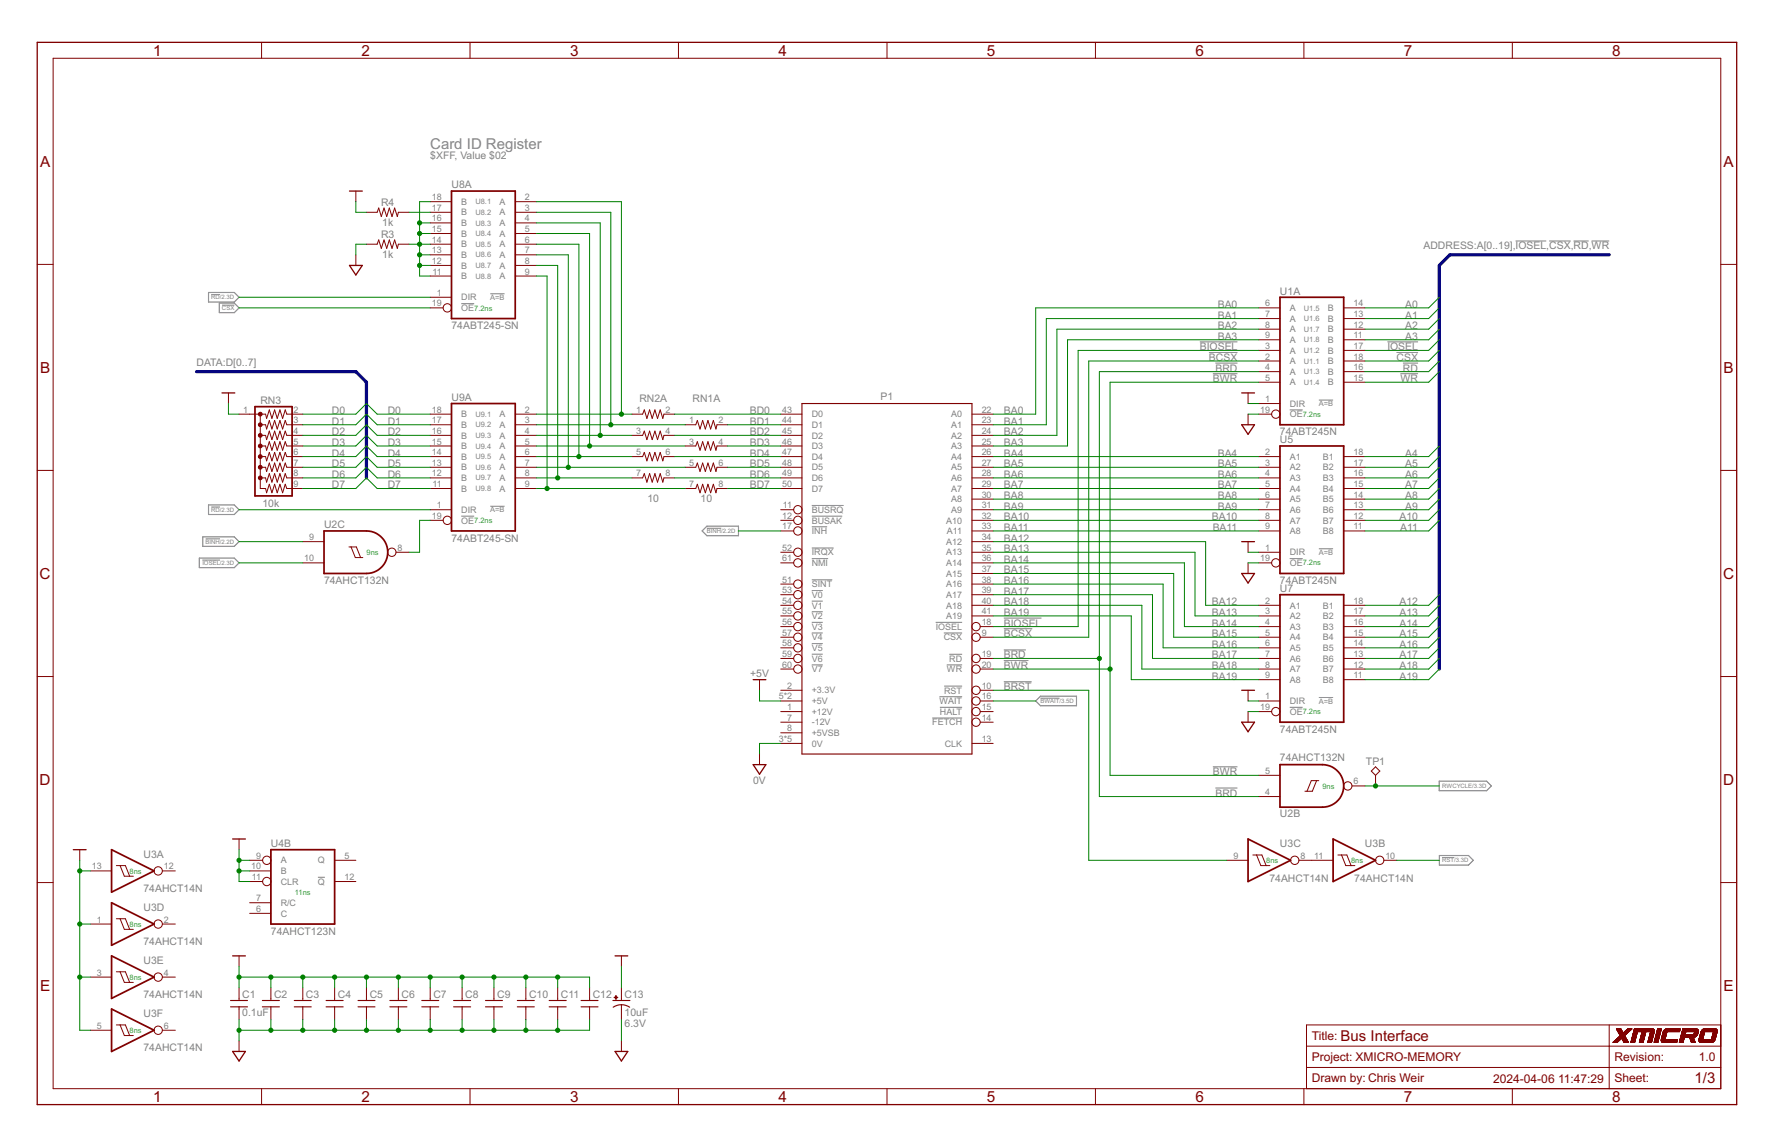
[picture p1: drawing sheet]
<svg xmlns="http://www.w3.org/2000/svg" width="432mm" height="279mm" viewBox="0 0 432 279" stroke-linecap="round" stroke-linejoin="round" font-family="sans-serif">
<defs><g id="words">
<g font-size="4.1" fill="#800000">
<text x="37.3" y="13.6">1</text>
<text x="88" y="13.6">2</text>
<text x="138.7" y="13.6">3</text>
<text x="189.5" y="13.6">4</text>
<text x="240.2" y="13.6">5</text>
<text x="291" y="13.6">6</text>
<text x="341.7" y="13.6">7</text>
<text x="392.4" y="13.6">8</text>
<text x="9.7" y="40.6">A</text>
<text x="419.5" y="40.6">A</text>
<text x="9.7" y="90.7">B</text>
<text x="419.5" y="90.7">B</text>
<text x="9.6" y="140.9">C</text>
<text x="419.4" y="140.9">C</text>
<text x="9.6" y="191.1">D</text>
<text x="419.4" y="191.1">D</text>
<text x="9.7" y="241.2">E</text>
<text x="419.5" y="241.2">E</text>
<text x="326.3" y="253.3">Bus Interface</text>
<text x="412.5" y="263.7">1/3</text>
<text x="37.3" y="268.2">1</text>
<text x="88" y="268.2">2</text>
<text x="138.7" y="268.2">3</text>
<text x="189.5" y="268.2">4</text>
<text x="240.2" y="268.2">5</text>
<text x="291" y="268.2">6</text>
<text x="341.7" y="268.2">7</text>
<text x="392.4" y="268.2">8</text>
</g>
<text font-size="4.1" fill="#808080" x="104.7" y="36.2">Card ID Register</text>
<g font-size="3.3" fill="#800000">
<text x="319.3" y="253.1">Title:</text>
<text x="319.3" y="258.2">Project: XMICRO-MEMORY</text>
<text x="319.3" y="263.4">Drawn by: Chris Weir</text>
<text x="363.4" y="263.7">2024-04-06</text>
<text x="379.2" y="263.7">11:47:29</text>
<text x="393" y="258.2">Revision:</text>
<text x="393" y="263.4">Sheet:</text>
<text x="413.5" y="258.2">1.0</text>
</g>
<g font-size="2.8" fill="#808080">
<text x="104.7" y="38.7">$XFF, Value $02</text>
<text x="109.9" y="45.9">U8A</text>
<text x="92.7" y="50.1">R4</text>
<text x="92.7" y="57.9">R3</text>
<text x="93" y="55">1k</text>
<text x="93" y="62.8">1k</text>
<text x="346.5" y="60.7">ADDRESS:A[0..19],IOSEL,CSX,RD,WR</text>
<text x="311.6" y="71.7">U1A</text>
<text x="296.4" y="77.5">BA1</text>
<text x="296.4" y="74.9">BA0</text>
<text x="342" y="77.5">A1</text>
<text x="342" y="74.9">A0</text>
<text x="109.9" y="80.1">74ABT245-SN</text>
<text x="296.4" y="82.7">BA3</text>
<text x="296.4" y="80.1">BA2</text>
<text x="342" y="82.7">A3</text>
<text x="342" y="80.1">A2</text>
<text x="47.8" y="89.2">DATA:D[0..7]</text>
<text x="292" y="85.3">BIOSEL</text>
<text x="294.3" y="87.9">BCSX</text>
<text x="337.7" y="85.3">IOSEL</text>
<text x="339.9" y="87.9">CSX</text>
<text x="295.2" y="93">BWR</text>
<text x="295.8" y="90.5">BRD</text>
<text x="340.9" y="93">WR</text>
<text x="341.5" y="90.5">RD</text>
<text x="63.4" y="98.2">RN3</text>
<text x="80.8" y="100.8">D0</text>
<text x="94.4" y="100.8">D0</text>
<text x="109.9" y="97.6">U9A</text>
<text x="155.6" y="97.9">RN2A</text>
<text x="168.6" y="97.9">RN1A</text>
<text x="182.5" y="100.8">BD0</text>
<text x="214.3" y="97.4">P1</text>
<text x="244.3" y="100.8">BA0</text>
<text x="80.8" y="106">D2</text>
<text x="80.8" y="103.4">D1</text>
<text x="94.4" y="106">D2</text>
<text x="94.4" y="103.4">D1</text>
<text x="182.5" y="106">BD2</text>
<text x="182.5" y="103.4">BD1</text>
<text x="244.3" y="106">BA2</text>
<text x="244.3" y="103.4">BA1</text>
<text x="311.6" y="106">74ABT245N</text>
<text x="311.6" y="107.9">U5</text>
<text x="80.8" y="113.7">D5</text>
<text x="80.8" y="108.5">D3</text>
<text x="80.8" y="111.1">D4</text>
<text x="94.4" y="113.7">D5</text>
<text x="94.4" y="108.5">D3</text>
<text x="94.4" y="111.1">D4</text>
<text x="182.5" y="108.5">BD3</text>
<text x="182.5" y="111.1">BD4</text>
<text x="182.5" y="113.7">BD5</text>
<text x="244.3" y="111.1">BA4</text>
<text x="244.3" y="113.7">BA5</text>
<text x="244.3" y="108.5">BA3</text>
<text x="296.4" y="111.1">BA4</text>
<text x="296.4" y="113.7">BA5</text>
<text x="342" y="113.7">A5</text>
<text x="342" y="111.1">A4</text>
<text x="80.8" y="118.9">D7</text>
<text x="80.8" y="116.3">D6</text>
<text x="94.4" y="118.9">D7</text>
<text x="94.4" y="116.3">D6</text>
<text x="182.5" y="116.3">BD6</text>
<text x="182.5" y="118.9">BD7</text>
<text x="244.3" y="116.3">BA6</text>
<text x="244.3" y="118.9">BA7</text>
<text x="296.4" y="116.3">BA6</text>
<text x="296.4" y="118.9">BA7</text>
<text x="342" y="118.9">A7</text>
<text x="342" y="116.3">A6</text>
<text x="63.9" y="123.3">10k</text>
<text x="157.6" y="122.2">10</text>
<text x="170.5" y="122.2">10</text>
<text x="244.3" y="121.5">BA8</text>
<text x="244.3" y="124.1">BA9</text>
<text x="296.4" y="121.5">BA8</text>
<text x="296.4" y="124.1">BA9</text>
<text x="342" y="124.1">A9</text>
<text x="342" y="121.5">A8</text>
<text x="78.9" y="128.6">U2C</text>
<text x="109.9" y="131.8">74ABT245-SN</text>
<text x="244.3" y="126.6">BA10</text>
<text x="244.3" y="129.2">BA11</text>
<text x="244.3" y="131.8">BA12</text>
<text x="295" y="126.6">BA10</text>
<text x="295.2" y="129.2">BA11</text>
<text x="340.6" y="126.6">A10</text>
<text x="340.8" y="129.2">A11</text>
<text x="244.3" y="137">BA14</text>
<text x="244.3" y="134.4">BA13</text>
<text x="78.9" y="142.2">74AHCT132N</text>
<text x="244.3" y="142.2">BA16</text>
<text x="244.3" y="139.6">BA15</text>
<text x="311.6" y="142.2">74ABT245N</text>
<text x="244.3" y="147.3">BA18</text>
<text x="244.3" y="149.9">BA19</text>
<text x="244.3" y="144.7">BA17</text>
<text x="295" y="149.9">BA13</text>
<text x="295" y="147.3">BA12</text>
<text x="311.6" y="144.1">U7</text>
<text x="340.6" y="149.9">A13</text>
<text x="340.6" y="147.3">A12</text>
<text x="244.3" y="155.1">BCSX</text>
<text x="244.3" y="152.5">BIOSEL</text>
<text x="295" y="155.1">BA15</text>
<text x="295" y="152.5">BA14</text>
<text x="340.6" y="155.1">A15</text>
<text x="340.6" y="152.5">A14</text>
<text x="244.3" y="160.3">BRD</text>
<text x="295" y="160.3">BA17</text>
<text x="295" y="157.7">BA16</text>
<text x="340.6" y="157.7">A16</text>
<text x="340.6" y="160.3">A17</text>
<text x="182.6" y="164.6">+5V</text>
<text x="244.3" y="162.8">BWR</text>
<text x="295" y="162.8">BA18</text>
<text x="295" y="165.4">BA19</text>
<text x="340.6" y="162.8">A18</text>
<text x="340.6" y="165.4">A19</text>
<text x="244.3" y="168">BRST</text>
<text x="311.6" y="178.4">74ABT245N</text>
<text x="311.6" y="185.3">74AHCT132N</text>
<text x="183.3" y="190.8">0V</text>
<text x="295.2" y="188.7">BWR</text>
<text x="332.5" y="186.1">TP1</text>
<text x="295.8" y="193.9">BRD</text>
<text x="311.6" y="198.9">U2B</text>
<text x="34.9" y="208.7">U3A</text>
<text x="65.9" y="206.1">U4B</text>
<text x="311.6" y="206.1">U3C</text>
<text x="332.2" y="206.1">U3B</text>
<text x="309" y="214.5">74AHCT14N</text>
<text x="329.6" y="214.5">74AHCT14N</text>
<text x="34.9" y="217.1">74AHCT14N</text>
<text x="34.9" y="221.7">U3D</text>
<text x="65.9" y="227.5">74AHCT123N</text>
<text x="34.9" y="230.1">74AHCT14N</text>
<text x="34.9" y="234.6">U3E</text>
<text x="34.9" y="243">74AHCT14N</text>
<text x="59" y="243">C1</text>
<text x="66.7" y="243">C2</text>
<text x="74.5" y="243">C3</text>
<text x="82.2" y="243">C4</text>
<text x="90" y="243">C5</text>
<text x="97.7" y="243">C6</text>
<text x="105.5" y="243">C7</text>
<text x="113.3" y="243">C8</text>
<text x="121" y="243">C9</text>
<text x="128.8" y="243">C10</text>
<text x="136.5" y="243">C11</text>
<text x="144.3" y="243">C12</text>
<text x="152" y="243">C13</text>
<text x="34.9" y="247.5">U3F</text>
<text x="59" y="247.4">0.1uF</text>
<text x="152" y="247.4">10uF</text>
<text x="152" y="250">6.3V</text>
<text x="34.9" y="255.9">74AHCT14N</text>
</g>
<g font-size="2.4" fill="#808080">
<text x="105.1" y="48.7">18</text>
<text x="105.1" y="51.3">17</text>
<text x="105.1" y="53.9">16</text>
<text x="112.3" y="49.9">B</text>
<text x="112.3" y="52.4">B</text>
<text x="121.6" y="49.9">A</text>
<text x="121.6" y="52.4">A</text>
<text x="127.8" y="48.7">2</text>
<text x="127.8" y="51.3">3</text>
<text x="127.8" y="53.9">4</text>
<text x="105.1" y="56.5">15</text>
<text x="105.1" y="59.1">14</text>
<text x="112.3" y="55">B</text>
<text x="112.3" y="57.6">B</text>
<text x="121.6" y="55">A</text>
<text x="121.6" y="57.6">A</text>
<text x="127.8" y="56.5">5</text>
<text x="127.8" y="59.1">6</text>
<text x="105.1" y="61.6">13</text>
<text x="105.1" y="64.2">12</text>
<text x="112.3" y="60.2">B</text>
<text x="112.3" y="62.8">B</text>
<text x="112.3" y="65.4">B</text>
<text x="121.6" y="60.2">A</text>
<text x="121.6" y="62.8">A</text>
<text x="121.6" y="65.4">A</text>
<text x="127.8" y="61.6">7</text>
<text x="127.8" y="64.2">8</text>
<text x="105.3" y="66.8">11</text>
<text x="106.3" y="72">1</text>
<text x="112.3" y="68">B</text>
<text x="121.6" y="68">A</text>
<text x="127.8" y="66.8">9</text>
<text x="105.1" y="74.6">19</text>
<text x="112.3" y="73.1">DIR</text>
<text x="112.3" y="75.7">OE</text>
<text x="308" y="74.6">6</text>
<text x="308" y="77.2">7</text>
<text x="313.9" y="75.7">A</text>
<text x="323.2" y="75.7">B</text>
<text x="329.4" y="74.6">14</text>
<text x="329.4" y="77.2">13</text>
<text x="308" y="79.7">8</text>
<text x="308" y="82.3">9</text>
<text x="313.9" y="78.3">A</text>
<text x="313.9" y="80.9">A</text>
<text x="313.9" y="83.5">A</text>
<text x="323.2" y="78.3">B</text>
<text x="323.2" y="80.9">B</text>
<text x="323.2" y="83.5">B</text>
<text x="329.4" y="79.7">12</text>
<text x="329.4" y="82.3">11</text>
<text x="308" y="84.9">3</text>
<text x="308" y="87.5">2</text>
<text x="313.9" y="86.1">A</text>
<text x="313.9" y="88.6">A</text>
<text x="323.2" y="86">B</text>
<text x="323.2" y="88.6">B</text>
<text x="329.4" y="84.9">17</text>
<text x="329.4" y="87.5">18</text>
<text x="308" y="90.1">4</text>
<text x="308" y="92.7">5</text>
<text x="313.9" y="91.2">A</text>
<text x="313.9" y="93.8">A</text>
<text x="323.2" y="91.2">B</text>
<text x="323.2" y="93.8">B</text>
<text x="329.4" y="90.1">16</text>
<text x="329.4" y="92.7">15</text>
<text x="59.2" y="100.4">1</text>
<text x="71.5" y="100.4">2</text>
<text x="105.1" y="100.4">18</text>
<text x="112.3" y="101.6">B</text>
<text x="121.6" y="101.6">A</text>
<text x="127.8" y="100.4">2</text>
<text x="154.9" y="100.4">1</text>
<text x="162" y="100.4">2</text>
<text x="190.4" y="100.4">43</text>
<text x="197.6" y="101.6">D0</text>
<text x="231.5" y="101.6">A0</text>
<text x="239" y="100.4">22</text>
<text x="306.8" y="100.4">19</text>
<text x="308" y="97.8">1</text>
<text x="313.9" y="99">DIR</text>
<text x="313.9" y="101.6">OE</text>
<text x="71.5" y="103">3</text>
<text x="71.5" y="105.6">4</text>
<text x="105.1" y="103">17</text>
<text x="105.1" y="105.6">16</text>
<text x="112.3" y="104.1">B</text>
<text x="112.3" y="106.7">B</text>
<text x="121.6" y="104.2">A</text>
<text x="121.6" y="106.7">A</text>
<text x="127.8" y="103">3</text>
<text x="127.8" y="105.6">4</text>
<text x="154.9" y="105.6">3</text>
<text x="162" y="105.6">4</text>
<text x="167.8" y="103">1</text>
<text x="174.9" y="103">2</text>
<text x="190.4" y="103">44</text>
<text x="190.4" y="105.6">45</text>
<text x="197.6" y="104.1">D1</text>
<text x="197.6" y="106.7">D2</text>
<text x="231.5" y="104.2">A1</text>
<text x="231.5" y="106.7">A2</text>
<text x="239" y="103">23</text>
<text x="239" y="105.6">24</text>
<text x="71.5" y="108.2">5</text>
<text x="71.5" y="110.8">6</text>
<text x="71.5" y="113.4">7</text>
<text x="105.1" y="108.2">15</text>
<text x="105.1" y="110.8">14</text>
<text x="105.1" y="113.4">13</text>
<text x="112.3" y="109.3">B</text>
<text x="112.3" y="111.9">B</text>
<text x="121.6" y="109.3">A</text>
<text x="121.6" y="111.9">A</text>
<text x="127.8" y="108.2">5</text>
<text x="127.8" y="110.8">6</text>
<text x="127.8" y="113.4">7</text>
<text x="154.9" y="110.8">5</text>
<text x="162" y="110.8">6</text>
<text x="167.8" y="108.2">3</text>
<text x="167.8" y="113.4">5</text>
<text x="174.9" y="108.2">4</text>
<text x="174.9" y="113.4">6</text>
<text x="190.4" y="108.2">46</text>
<text x="190.4" y="110.8">47</text>
<text x="190.4" y="113.4">48</text>
<text x="197.6" y="109.3">D3</text>
<text x="197.6" y="111.9">D4</text>
<text x="231.5" y="109.3">A3</text>
<text x="231.5" y="111.9">A4</text>
<text x="239" y="108.2">25</text>
<text x="239" y="110.8">26</text>
<text x="239" y="113.4">27</text>
<text x="308" y="110.8">2</text>
<text x="308" y="113.4">3</text>
<text x="313.9" y="111.9">A1</text>
<text x="322" y="111.9">B1</text>
<text x="329.4" y="113.4">17</text>
<text x="329.4" y="110.8">18</text>
<text x="71.5" y="115.9">8</text>
<text x="71.5" y="118.5">9</text>
<text x="105.1" y="115.9">12</text>
<text x="105.3" y="118.5">11</text>
<text x="112.3" y="114.5">B</text>
<text x="112.3" y="117.1">B</text>
<text x="112.3" y="119.7">B</text>
<text x="121.6" y="114.5">A</text>
<text x="121.6" y="117.1">A</text>
<text x="121.6" y="119.7">A</text>
<text x="127.8" y="115.9">8</text>
<text x="127.8" y="118.5">9</text>
<text x="154.9" y="115.9">7</text>
<text x="162" y="115.9">8</text>
<text x="167.8" y="118.5">7</text>
<text x="174.9" y="118.5">8</text>
<text x="190.4" y="115.9">49</text>
<text x="190.4" y="118.5">50</text>
<text x="197.6" y="114.5">D5</text>
<text x="197.6" y="117.1">D6</text>
<text x="197.6" y="119.7">D7</text>
<text x="231.5" y="114.5">A5</text>
<text x="231.5" y="117.1">A6</text>
<text x="231.5" y="119.7">A7</text>
<text x="239" y="115.9">28</text>
<text x="239" y="118.5">29</text>
<text x="308" y="115.9">4</text>
<text x="308" y="118.5">5</text>
<text x="313.9" y="114.5">A2</text>
<text x="313.9" y="117.1">A3</text>
<text x="313.9" y="119.7">A4</text>
<text x="322" y="119.7">B4</text>
<text x="322" y="117.1">B3</text>
<text x="322" y="114.5">B2</text>
<text x="329.4" y="118.5">15</text>
<text x="329.4" y="115.9">16</text>
<text x="106.3" y="123.7">1</text>
<text x="112.3" y="124.8">DIR</text>
<text x="190.6" y="123.7">11</text>
<text x="197.6" y="124.8">BUSRQ</text>
<text x="231.5" y="122.2">A8</text>
<text x="231.5" y="124.8">A9</text>
<text x="239" y="121.1">30</text>
<text x="239" y="123.7">31</text>
<text x="308" y="121.1">6</text>
<text x="308" y="123.7">7</text>
<text x="313.9" y="122.2">A5</text>
<text x="313.9" y="124.8">A6</text>
<text x="322" y="124.8">B6</text>
<text x="322" y="122.2">B5</text>
<text x="329.4" y="123.7">13</text>
<text x="329.4" y="121.1">14</text>
<text x="75.3" y="131.5">9</text>
<text x="105.1" y="126.3">19</text>
<text x="112.3" y="127.4">OE</text>
<text x="190.4" y="126.3">12</text>
<text x="190.4" y="128.9">17</text>
<text x="197.6" y="127.4">BUSAK</text>
<text x="197.6" y="130">INH</text>
<text x="230.3" y="127.4">A10</text>
<text x="230.5" y="130">A11</text>
<text x="239" y="126.3">32</text>
<text x="239" y="128.9">33</text>
<text x="239" y="131.5">34</text>
<text x="308" y="126.3">8</text>
<text x="308" y="128.9">9</text>
<text x="313.9" y="127.4">A7</text>
<text x="313.9" y="130">A8</text>
<text x="322" y="130">B8</text>
<text x="322" y="127.4">B7</text>
<text x="329.4" y="128.9">11</text>
<text x="329.4" y="126.3">12</text>
<text x="74.1" y="136.6">10</text>
<text x="96.8" y="134">8</text>
<text x="190.4" y="134">52</text>
<text x="190.4" y="136.6">61</text>
<text x="197.6" y="135.2">IRQX</text>
<text x="197.6" y="137.8">NMI</text>
<text x="230.3" y="132.6">A12</text>
<text x="230.3" y="135.2">A13</text>
<text x="230.3" y="137.8">A14</text>
<text x="239" y="134">35</text>
<text x="239" y="136.6">36</text>
<text x="306.8" y="136.6">19</text>
<text x="308" y="134">1</text>
<text x="313.9" y="135.2">DIR</text>
<text x="313.9" y="137.8">OE</text>
<text x="190.4" y="141.8">51</text>
<text x="197.6" y="142.9">SINT</text>
<text x="230.3" y="140.3">A15</text>
<text x="230.3" y="142.9">A16</text>
<text x="239" y="139.2">37</text>
<text x="239" y="141.8">38</text>
<text x="190.4" y="149.6">55</text>
<text x="190.4" y="147">54</text>
<text x="190.4" y="144.4">53</text>
<text x="197.6" y="148.1">V1</text>
<text x="197.6" y="145.5">V0</text>
<text x="230.3" y="148.1">A18</text>
<text x="230.3" y="145.5">A17</text>
<text x="239" y="147">40</text>
<text x="239" y="144.4">39</text>
<text x="239" y="149.6">41</text>
<text x="308" y="147">2</text>
<text x="308" y="149.6">3</text>
<text x="313.9" y="148.1">A1</text>
<text x="322" y="148.1">B1</text>
<text x="329.4" y="149.6">17</text>
<text x="329.4" y="147">18</text>
<text x="190.4" y="154.7">57</text>
<text x="190.4" y="152.1">56</text>
<text x="197.6" y="155.9">V4</text>
<text x="197.6" y="153.3">V3</text>
<text x="197.6" y="150.7">V2</text>
<text x="227.8" y="153.3">IOSEL</text>
<text x="229.7" y="155.9">CSX</text>
<text x="230.3" y="150.7">A19</text>
<text x="239" y="152.1">18</text>
<text x="239" y="154.7">9</text>
<text x="308" y="152.1">4</text>
<text x="308" y="154.7">5</text>
<text x="313.9" y="150.7">A2</text>
<text x="313.9" y="153.3">A3</text>
<text x="313.9" y="155.9">A4</text>
<text x="322" y="155.9">B4</text>
<text x="322" y="153.3">B3</text>
<text x="322" y="150.7">B2</text>
<text x="329.4" y="154.7">15</text>
<text x="329.4" y="152.1">16</text>
<text x="190.4" y="159.9">59</text>
<text x="190.4" y="157.3">58</text>
<text x="197.6" y="161">V6</text>
<text x="197.6" y="158.4">V5</text>
<text x="231.1" y="161">RD</text>
<text x="239" y="159.9">19</text>
<text x="308" y="157.3">6</text>
<text x="308" y="159.9">7</text>
<text x="313.9" y="158.4">A5</text>
<text x="313.9" y="161">A6</text>
<text x="322" y="161">B6</text>
<text x="322" y="158.4">B5</text>
<text x="329.4" y="159.9">13</text>
<text x="329.4" y="157.3">14</text>
<text x="190.4" y="162.5">60</text>
<text x="191.6" y="167.6">2</text>
<text x="197.6" y="163.6">V7</text>
<text x="230.4" y="163.6">WR</text>
<text x="239" y="162.5">20</text>
<text x="239" y="167.6">10</text>
<text x="308" y="162.5">8</text>
<text x="308" y="165.1">9</text>
<text x="313.9" y="163.6">A7</text>
<text x="313.9" y="166.2">A8</text>
<text x="322" y="166.2">B8</text>
<text x="322" y="163.6">B7</text>
<text x="329.4" y="165.1">11</text>
<text x="329.4" y="162.5">12</text>
<text x="189.6" y="170.2">5*2</text>
<text x="191.6" y="172.8">1</text>
<text x="197.6" y="174">+12V</text>
<text x="197.6" y="171.4">+5V</text>
<text x="197.6" y="168.8">+3.3V</text>
<text x="228.7" y="171.4">WAIT</text>
<text x="228.8" y="174">HALT</text>
<text x="229.8" y="168.8">RST</text>
<text x="239" y="172.8">15</text>
<text x="239" y="170.2">16</text>
<text x="306.8" y="172.8">19</text>
<text x="308" y="170.2">1</text>
<text x="313.9" y="171.4">DIR</text>
<text x="313.9" y="174">OE</text>
<text x="191.6" y="175.4">7</text>
<text x="191.6" y="178">8</text>
<text x="197.6" y="176.5">-12V</text>
<text x="197.6" y="179.1">+5VSB</text>
<text x="226.9" y="176.5">FETCH</text>
<text x="239" y="175.4">14</text>
<text x="189.6" y="180.6">3*5</text>
<text x="197.6" y="181.7">0V</text>
<text x="230" y="181.7">CLK</text>
<text x="239" y="180.6">13</text>
<text x="308" y="188.3">5</text>
<text x="329.4" y="190.9">6</text>
<text x="308" y="193.5">4</text>
<text x="62.4" y="209">9</text>
<text x="83.8" y="209">5</text>
<text x="300.2" y="209">9</text>
<text x="316.5" y="209">8</text>
<text x="319.9" y="209">11</text>
<text x="337.2" y="209">10</text>
<text x="22.4" y="211.6">13</text>
<text x="39.9" y="211.6">12</text>
<text x="61.1" y="211.6">10</text>
<text x="61.3" y="214.2">11</text>
<text x="68.3" y="210.2">A</text>
<text x="68.3" y="212.7">B</text>
<text x="68.3" y="215.3">CLR</text>
<text x="77.4" y="215.3">Q</text>
<text x="77.4" y="210.1">Q</text>
<text x="83.8" y="214.2">12</text>
<text x="62.4" y="221.9">6</text>
<text x="62.4" y="219.4">7</text>
<text x="68.3" y="220.5">R/C</text>
<text x="23.6" y="224.5">1</text>
<text x="39.9" y="224.5">2</text>
<text x="68.3" y="223.1">C</text>
<text x="23.6" y="237.5">3</text>
<text x="39.9" y="237.5">4</text>
<text x="23.6" y="250.4">5</text>
<text x="39.9" y="250.4">6</text>
</g>
<g font-size="2" fill="#808080">
<text x="115.7" y="49.7">U8.1</text>
<text x="115.7" y="52.3">U8.2</text>
<text x="115.7" y="54.9">U8.3</text>
<text x="115.7" y="57.5">U8.4</text>
<text x="115.7" y="60.1">U8.5</text>
<text x="115.7" y="62.6">U8.6</text>
<text x="115.7" y="65.2">U8.7</text>
<text x="115.7" y="67.8">U8.8</text>
<text x="119.3" y="73">A=B</text>
<text x="317.4" y="75.6">U1.5</text>
<text x="317.4" y="78.2">U1.6</text>
<text x="317.4" y="80.7">U1.7</text>
<text x="317.4" y="83.3">U1.8</text>
<text x="317.4" y="85.9">U1.2</text>
<text x="317.4" y="88.5">U1.1</text>
<text x="317.4" y="91.1">U1.3</text>
<text x="317.4" y="93.7">U1.4</text>
<text x="115.7" y="101.4">U9.1</text>
<text x="321" y="98.8">A=B</text>
<text x="115.7" y="104">U9.2</text>
<text x="115.7" y="106.6">U9.3</text>
<text x="115.7" y="109.2">U9.4</text>
<text x="115.7" y="111.8">U9.5</text>
<text x="115.7" y="114.4">U9.6</text>
<text x="115.7" y="116.9">U9.7</text>
<text x="115.7" y="119.5">U9.8</text>
<text x="119.3" y="124.7">A=B</text>
<text x="321" y="135">A=B</text>
<text x="321" y="171.2">A=B</text>
</g>
<g font-size="2" fill="#008080">
<text x="115.4" y="75.6">7.2ns</text>
<text x="317.1" y="101.4">7.2ns</text>
<text x="115.4" y="127.3">7.2ns</text>
<text x="89.2" y="135">9ns</text>
<text x="317.1" y="137.6">7.2ns</text>
<text x="317.1" y="173.8">7.2ns</text>
<text x="321.9" y="191.9">9ns</text>
<text x="31.6" y="212.6">8ns</text>
<text x="308.2" y="210">8ns</text>
<text x="328.9" y="210">8ns</text>
<text x="71.8" y="217.8">11ns</text>
<text x="31.6" y="225.5">8ns</text>
<text x="31.6" y="238.4">8ns</text>
<text x="31.6" y="251.4">8ns</text>
</g>
<g font-size="1.6" fill="#808080">
<text x="51.4" y="72.9">RD/2.3D</text>
<text x="54" y="75.5">CSX</text>
<text x="51.4" y="124.6">RD/2.3D</text>
<text x="172.1" y="129.7">BINH/2.2D</text>
<text x="49.3" y="137.5">IOSEL/2.3D</text>
<text x="50.1" y="132.3">BINH/2.2D</text>
<text x="253.2" y="171.1">BWAIT/3.5D</text>
<text x="351" y="191.8">RWCYCLE/3.3D</text>
<text x="351" y="209.9">RST/3.3D</text>
</g>
</g></defs>
<g fill="none" stroke="#808080" stroke-width=".24">
<path d="M368.9 58.7h7.5M377.1 58.7h5.2M383 58.7h3.7M387.4 58.7h4.3M51.4 71.7h2.2M54 74.3h3M112.3 73.9h3.1M119.3 71.5h3.5M292 83.2h9.2M294.3 85.8h6.9M295.2 91h6M295.8 88.4h5.4"/>
<path d="M313.9 99.8h3.2M321 97.4h3.5M337.7 83.2h7.5M339.9 85.8h5.3M340.9 91h4.3M341.5 88.4h3.7M49.3 136.3h4.3M50.1 131.1h3.5M51.4 123.4h2.2M112.3 125.6h3.1M119.3 123.2h3.5M172.1 128.6h3.5"/>
<path d="M197.6 133.4h5.3M197.6 136h4M197.6 125.6h7.4M197.6 123h7.7M197.6 128.2h3.7M313.9 136h3.2M321 133.6h3.5M197.6 151.5h2.7M197.6 141.1h5M197.6 154.1h2.7M197.6 159.2h2.7M197.6 156.6h2.7"/>
<path d="M197.6 148.9h2.7M197.6 146.3h2.7M197.6 143.7h2.7M227.8 151.5h6.4M229.7 154.1h4.5M231.1 159.2h3.1M244.3 153h7M244.3 158.2h5.4M244.3 150.4h9.2M197.6 161.8h2.7M226.9 174.8h7.3M228.7 169.6h5.5"/>
<path d="M228.8 172.1h5.4M229.8 167h4.4M230.4 161.8h3.8M244.3 165.9h6.8M244.3 160.8h6M253.3 169.9h4.6M313.9 172.1h3.2M321 169.8h3.5M295.2 186.6h6M295.8 191.8h5.4M77.4 213.5h1.7M351 208.7h3"/>
</g>
<path d="M50.8 71.2h6.2l1.2 1.1-1.2 1.2h-6.2zM53.4 73.8h3.6l1.2 1.1-1.2 1.2h-3.6zM48.5 135.8h8.5l1.2 1.2-1.2 1.2h-8.5zM49.4 130.7h7.6l1.2 1.1-1.2 1.2h-7.6zM50.8 122.9h6.2l1.2 1.2-1.2 1.1h-6.2zM170.9 129.2l1.2-1.1h7.6v2.3h-7.6zM252.1 170.6l1.2-1.2h8.7v2.4h-8.7zM350.3 190.1h11.5l1.2 1.2-1.2 1.1h-11.5zM350.4 208.2h7l1.2 1.2-1.2 1.1h-7z" fill="none" stroke="#808080" stroke-width=".28"/>
<g fill="none" stroke="#800000" stroke-width=".24">
<path d="M12.9 14.2h405.9v250.8h-405.9zM63.7 10.3v3.9M114.4 10.3v3.9M165.1 10.3v3.9M215.9 10.3v3.9M266.6 10.3v3.9M317.4 10.3v3.9M368.1 10.3v3.9M86.6 46.5v2.6M89.2 51.7h2.6l.4-1.1 .6 2.1 .7-2.1 .6 2.1 .7-2.1 .6 2.1 .7-2.1 .6 2.1 .3-1h2.5M89.2 59.4h2.6l.4-1 .6 2.1 .7-2.1 .6 2.1 .7-2.1 .6 2.1 .7-2.1 .6 2.1 .3-1.1h2.5M104.7 51.7h5.2"/>
<path d="M104.7 59.4h5.2M104.7 49.1h5.2M104.7 54.3h5.2M104.7 56.8h5.2M125.4 51.7h5.2M125.4 59.4h5.2M125.4 49.1h5.2M125.4 54.3h5.2M125.4 56.8h5.2M9.1 64.3h3.8M86.6 62v2.6M104.7 74.9h3.2"/>
<path d="M104.7 72.3h5.2M104.7 62h5.2M104.7 64.6h5.2M104.7 67.2h5.2M125.4 62h5.2M125.4 64.6h5.2M125.4 67.2h5.2M306.4 74.9h5.2M306.4 77.5h5.2M327.1 74.9h5.1M327.1 77.5h5.1M418.8 64.3h3.9"/>
<path d="M55.6 95.6v2.6M303.8 95.6v2.6M306.4 98.2h5.2M306.4 80.1h5.2M306.4 82.7h5.2M306.4 85.3h5.2M306.4 87.9h5.2M306.4 90.4h5.2M306.4 93h5.2M327.1 80.1h5.1M327.1 82.7h5.1M327.1 85.3h5.1"/>
<path d="M327.1 87.9h5.1M327.1 90.4h5.1M327.1 93h5.1M9.1 114.5h3.8M58.2 100.8h6.4l.3 1 .7-2 .6 2 .6-2 .7 2 .6-2 .7 2 .6-2 .4 1h3.9M63.4 103.4h1.2l.3 1 .7-2.1 .6 2.1 .6-2.1 .7 2.1 .6-2.1 .7 2.1 .6-2.1 .4 1.1h3.9M63.4 106h1.2l.3 1 .7-2.1 .6 2.1 .6-2.1 .7 2.1 .6-2.1 .7 2.1 .6-2.1 .4 1.1h3.9M63.4 108.5h1.2l.3 1.1 .7-2.1 .6 2.1 .6-2.1 .7 2.1 .6-2.1 .7 2.1 .6-2.1 .4 1h3.9M63.4 111.1h1.2l.3 1.1 .7-2.1 .6 2.1 .6-2.1 .7 2.1 .6-2.1 .7 2.1 .6-2.1 .4 1h3.9M63.4 113.7h1.2l.3 1 .7-2 .6 2 .6-2 .7 2 .6-2 .7 2 .6-2 .4 1h3.9M63.4 116.3h1.2l.3 1 .7-2 .6 2 .6-2 .7 2 .6-2 .7 2 .6-2 .4 1h3.9M63.4 100.8v18.1h1.2l.3 1 .7-2 .6 2 .6-2 .7 2 .6-2 .7 2 .6-2 .4 1h3.9"/>
<path d="M104.7 100.8h5.2M104.7 103.4h5.2M104.7 106h5.2M104.7 108.5h5.2M104.7 111.1h5.2M104.7 113.7h5.2M104.7 116.3h5.2M104.7 118.9h5.2M125.4 100.8h5.2M125.4 103.4h5.2M125.4 106h5.2M125.4 108.5h5.2"/>
<path d="M125.4 111.1h5.2M125.4 113.7h5.2M125.4 116.3h5.2M125.4 118.9h5.2M153.8 100.8h2.6l.4-1 .7 2 .6-2 .6 2 .7-2 .6 2 .7-2 .6 2 .3-1h2.6M153.8 106h2.6l.4-1.1 .7 2.1 .6-2.1 .6 2.1 .7-2.1 .6 2.1 .7-2.1 .6 2.1 .3-1h2.6M153.8 111.1h2.6l.4-1 .7 2.1 .6-2.1 .6 2.1 .7-2.1 .6 2.1 .7-2.1 .6 2.1 .3-1.1h2.6M153.8 116.3h2.6l.4-1 .7 2 .6-2 .6 2 .7-2 .6 2 .7-2 .6 2 .3-1h2.6M166.8 103.4h2.6l.3-1.1 .7 2.1 .6-2.1 .7 2.1 .6-2.1 .7 2.1 .6-2.1 .7 2.1 .2-1h2.6M166.8 108.5h2.6l.3-1 .7 2.1 .6-2.1 .7 2.1 .6-2.1 .7 2.1 .6-2.1 .7 2.1 .2-1.1h2.6M166.8 113.7h2.6l.3-1 .7 2 .6-2 .7 2 .6-2 .7 2 .6-2 .7 2 .2-1h2.6M166.8 118.9h2.6l.3-1 .7 2 .6-2 .7 2 .6-2 .7 2 .6-2 .7 2 .2-1h2.6"/>
<path d="M190 100.8h5.2M190 103.4h5.2M190 106h5.2M190 108.5h5.2M190 111.1h5.2M190 113.7h5.2M190 116.3h5.2M190 118.9h5.2M236.6 100.8h5.1M236.6 103.4h5.1M236.6 106h5.1M236.6 108.5h5.1"/>
<path d="M236.6 111.1h5.1M236.6 113.7h5.1M236.6 116.3h5.1M236.6 118.9h5.1M303.8 100.8v2.6M306.4 100.8h3.1M306.4 111.1h5.2M306.4 113.7h5.2M306.4 116.3h5.2M306.4 118.9h5.2M327.1 111.1h5.1M327.1 113.7h5.1"/>
<path d="M327.1 116.3h5.1M327.1 118.9h5.1M418.8 114.5h3.9M73.7 131.8h5.2M73.7 137h5.2M84.9 133.1h1.8l1.1 2.6M85.4 133.1l1.1 2.6h1.8M96.4 134.4h3.1M104.7 124.1h5.2M104.7 126.6h3.2M190 124.1h3.2M190 126.6h3.2"/>
<path d="M190 129.2h3.2M190 134.4h3.2M190 137h3.2M236.6 121.5h5.1M236.6 124.1h5.1M236.6 126.6h5.1M236.6 129.2h5.1M236.6 131.8h5.1M236.6 134.4h5.1M236.6 137h5.1M236.6 139.6h5.1M303.8 131.8v2.6"/>
<path d="M303.8 137v2.6M306.4 121.5h5.2M306.4 124.1h5.2M306.4 126.6h5.2M306.4 129.2h5.2M306.4 134.4h5.2M306.4 137h3.1M327.1 121.5h5.1M327.1 124.1h5.1M327.1 126.6h5.1M327.1 129.2h5.1M190 152.5h3.2"/>
<path d="M190 142.2h3.2M190 155.1h3.2M190 157.7h3.2M190 149.9h3.2M190 147.3h3.2M190 144.7h3.2M236.6 142.2h5.1M236.6 149.9h5.1M236.6 147.3h5.1M236.6 144.7h5.1M238.6 152.5h3.1M238.6 155.1h3.1"/>
<path d="M306.4 152.5h5.2M306.4 155.1h5.2M306.4 157.7h5.2M306.4 149.9h5.2M306.4 147.3h5.2M327.1 152.5h5.1M327.1 155.1h5.1M327.1 157.7h5.1M327.1 149.9h5.1M327.1 147.3h5.1M9.1 164.7h3.8M184.9 165.4v2.6"/>
<path d="M190 173.2h5.2M190 175.8h5.2M190 162.8h3.2M190 160.3h3.2M190 178.4h5.2M190 170.6h5.2M190 168h5.2M238.6 173.2h3.1M238.6 175.8h3.1M238.6 162.8h3.1M238.6 160.3h3.1M238.6 170.6h3.1"/>
<path d="M238.6 168h3.1M303.8 168v2.6M303.8 173.2v2.6M306.4 173.2h3.1M306.4 162.8h5.2M306.4 160.3h5.2M306.4 170.6h5.2M306.4 165.4h5.2M327.1 162.8h5.1M327.1 160.3h5.1M327.1 165.4h5.1M418.8 164.7h3.9"/>
<path d="M184.9 183.5v2.6M190 180.9h5.2M236.6 180.9h5.1M306.4 193.9h5.2M306.4 188.7h5.2M320.5 190l-1.1 2.6h-1.8M321 190h-1.8l-1.1 2.6M329.1 191.3h3.1M333.8 187.7l1-1.1 1.1 1.1-1.1 1zM334.8 188.7v2.6M9.1 214.8h3.8M19.4 206.8v2.6"/>
<path d="M22 212h5.2M28.3 210.7h2.2l1.1 2.6M29.2 210.7l1.1 2.6h2.1M39.5 212h3.2M58.2 204.2v2.6M60.8 209.4h3.1M60.8 212h5.1M60.8 214.5h3.1M60.8 219.7h5.1M81.4 209.4h5.2M81.4 214.5h5.2M298.6 209.4h5.2"/>
<path d="M304.9 208.1h2.2l1.1 2.6M305.9 208.1l1 2.6h2.2M316.1 209.4h8.4M325.6 208.1h2.2l1.1 2.6M326.5 208.1l1.1 2.6h2.2M336.8 209.4h3.2M418.8 214.8h3.9M22 237.8h5.2M22 224.9h5.2M28.3 236.5h2.2l1.1 2.6M28.3 223.6h2.2l1.1 2.6M29.2 236.5l1.1 2.6h2.1"/>
<path d="M29.2 223.6l1.1 2.6h2.1M39.5 237.8h3.2M39.5 224.9h3.2M58.2 232.6v2.6M60.8 222.3h5.1M151.3 232.6v2.6M22 250.7h5.2M28.3 249.4h2.2l1.1 2.6M29.2 249.4l1.1 2.6h2.1M39.5 250.7h3.2M58.2 240.4v3.1M58.2 245v3.2"/>
<path d="M58.2 253.3v2.6M65.9 240.4v3.1M65.9 245v3.2M73.7 240.4v3.1M73.7 245v3.2M81.4 240.4v3.1M81.4 245v3.2M89.2 240.4v3.1M89.2 245v3.2M97 240.4v3.1M97 245v3.2M104.7 240.4v3.1"/>
<path d="M104.7 245v3.2M112.5 240.4v3.1M112.5 245v3.2M120.2 240.4v3.1M120.2 245v3.2M128 240.4v3.1M128 245v3.2M135.7 240.4v3.1M135.7 245v3.2M143.5 240.4v3.1M143.5 245v3.2M151.3 240.4v3.1"/>
<path d="M151.3 244.5v3.7M151.3 253.3v2.6M318 254.6h100.8M318 259.8h100.8M391.7 249.4v15.6M393.5 250.4l1 .1M393.5 250.5h1.1M393.6 250.6h1M393.6 250.6l1.1 .1M393.6 250.7h1.1M393.6 250.7l1.1 .1M393.7 252.7h2.1"/>
<path d="M393.7 250.8h1.1M393.7 253.6h-1M393.7 250.9h1.1M393.7 250.9l1.1 .1M393.8 253.6h-1.1M393.8 251h1.1M393.8 252.6h1.9M393.8 251.1h1.1M393.8 253.5h-1M393.9 252.6h1.8M393.9 251.1h1M393.9 251.2h1"/>
<path d="M393.9 253.4l-1 .1M393.9 251.2l1.1 .1M393.9 252.5h1.8M394 251.3h1M394 253.4h-1.1M394 251.4h1.1M394 252.4h1.6M394 251.4h2.1M394 253.3h-1M394.1 251.5h1.9M394.1 252.4h1.5M394.1 253.2l-1 .1"/>
<path d="M394.1 252.3h1.5M394.2 253.2h-1.1M394.2 251.7h1.6M394.2 252.2h1.3M394.2 251.8h1.5M394.3 253.1l-1.1 .1M394.3 253.1h-1M394.3 252.2h1.2M394.3 251.9h1.3M394.3 252h1.2M394.4 253h-1.1M394.4 252.1h1.1"/>
<path d="M394.4 252.1l-1.8 1.6h1.1M394.4 252.9l-1 .1M394.5 252.9h-1M394.6 252.8l-1 .1M394.6 252.8h-1M394.8 252.8h1M394.8 252.8l1.1 .1M394.9 252.9h1M394.9 252.9l1.1 .1M394.9 253h1.1M395 253.1h1M395 253.2h1.1"/>
<path d="M395.1 253.2l1 .1M395.1 253.3h1.1M395.1 253.4h1.1M395.2 253.4l1 .1M395.2 253.5h1.1M395.2 253.6h1.1M395.4 252.1l1 1.6h-1.1l-.6-1-1.1 1M395.4 252.1l1.8-1.7h-1l-1.1 1.1-.6-1.1h-1.1l1 1.7M395.4 252l-1 .1M395.6 251.8l-1.3 .1M395.9 251.7h-1.7M395.9 251.6h-1.8"/>
<path d="M396 251.5l-1.9 .1M396.2 251.4h-1.1M396.2 251.3h-1M396.3 251.2l-1 .1M396.4 251.2h-1.1M396.4 251.1h-1M396.5 251.1h-1M396.6 251h-1.1M396.6 250.9l-1 .1M396.7 250.9h-1M396.8 250.8h-1.1M396.9 250.7l-1.1 .1"/>
<path d="M396.9 250.7h-1M397 250.6l-1.1 .1M397 253.6h.9M397 250.6h-1M397 253.4h1M397.1 253.3h.9M397.1 253.2h.9M397.1 250.5h-1.1M397.1 253.1h.9M397.2 252.9h.9M397.2 250.4l-1.1 .1M397.2 252.8h.9"/>
<path d="M397.3 252.6h.9M397.3 252.4h.9M397.3 252.3h.9M397.4 252.2h.9M397.4 252.1h.9M397.4 251.9h.9M397.4 251.8h1M397.5 251.7h.9M397.5 251.6h.9M397.5 251.5h.9M397.6 251.4h.9M397.6 251.2h.9"/>
<path d="M397.6 251.1h.9M397.7 251h5M397.7 250.9h5M397.7 250.8h5M397.7 250.7h4.9M397.8 250.6h4.8M397.8 250.5h4.7M397.8 250.4l4.7 .1M397.9 253.6h-.9M397.9 253.5h-.9M398 253.4l-1 .1M398 253.2h-.9"/>
<path d="M398 253.1l-.9 .1M398.1 253h-.9M398.1 252.9l-.9 .1M398.1 252.8h-.9M398.1 252.7h-.9M398.2 252.6l-1 .1M398.2 252.5l-.9 .1M398.2 252.5h-.9M398.3 252.3h-1M398.3 252.2h-1M398.3 252l-.9 .1M398.3 252h-.9"/>
<path d="M398.4 251.8h-.9M398.4 251.7l-.9 .1M398.4 251.5l-.9 .1M398.5 251.3h-.9M398.5 251.2l-.9 .1M398.5 251.1l-.6 2.6M399.1 253.6h.9M399.1 253.5h.9M399.1 253.3h.9M399.2 253.1h.9M399.2 253h.9M399.2 252.9h1"/>
<path d="M399.3 252.8h.9M399.3 252.6h.9M399.4 252.4h.9M399.4 252.3h.9M399.5 252.1h.8M399.5 251.9h.9M399.5 251.8h.9M399.6 251.6h.9M399.6 251.4h.9M399.7 251.1l-.7 2.6h.9l.7-2.6M399.7 251.1h.9M400 253.6h-.9"/>
<path d="M400 253.4l-.9 .1M400 253.4h-.9M400.1 253.2h-.9M400.1 253.1h-.9M400.1 252.9l-.9 .1M400.2 252.9h-1M400.2 252.7h-.9M400.2 252.6h-.9M400.2 252.5l-.9 .1M400.3 252.5h-.9M400.3 252.4h-.9M400.3 252.2h-.9"/>
<path d="M400.3 252.1l-.9 .1M400.4 252.1h-.9M400.4 252h-.9M400.5 251.7l-1 .1M400.5 251.7h-.9M400.5 251.6h-.9M400.5 251.5h-.9M400.6 251.3h-1M400.6 251.2l-.9 .1M400.6 251.2h-.9M401.1 253.6h.9M401.2 253.4h.9"/>
<path d="M401.2 253.3h.9M401.2 253.1h.9M401.3 253.1h.8M401.3 252.9h.9M401.3 252.8h.9M401.4 252.6h.9M401.4 252.4h.9M401.4 252.3h.9M401.5 252.1h.9M401.5 252h.9M401.6 251.9h.8M401.6 251.8h.9"/>
<path d="M401.6 251.7h.9M401.6 251.6h.9M401.7 251.5h.8M401.7 251.4h.9M401.7 251.2h.9M401.8 251.1l-.7 2.6h.9l.6-2.5M401.8 251.1h.8M402 253.6h-.9M402 253.5h-.9M402.1 253.4h-.9M402.1 253.2l-.9 .1M402.1 253.2h-.9"/>
<path d="M402.2 253h-.9M402.2 252.9l-.9 .1M402.2 252.8h-.9M402.3 252.7h-1M402.3 250.4h.1M402.3 252.5h-.9M402.4 252.3h-1M402.4 250.4h-4.6l-.8 3.3h.9M402.4 252.2h-.9M402.4 250.4l.1 .1M402.4 252l-.9 .1M402.5 250.5h.1"/>
<path d="M402.5 251.8h-.9M402.5 251.7h-.9M402.5 250.5l.1 .1M402.5 251.5l-.9 .1M402.6 251.4h-.9M402.6 250.6v.1M402.6 251.3h-.9M402.6 251.2h-.9M402.6 250.7l.1 .1M402.7 253.6h.8M402.7 253.6h.9M402.7 251.1h-5.1"/>
<path d="M402.7 250.8v.2M402.7 251l-.1 .2M402.7 253.4h.9M402.8 253.1h.9M402.8 252.9h.9M402.9 252.7h.9M402.9 252.6h.9M402.9 252.5h.9M402.9 252.4h1M403 252.2h.9M403.1 252h.8M403.1 252h.9"/>
<path d="M403.1 251.9h.9M403.1 251.7h.9M403.1 251.7h1M403.2 251.5h.9M403.3 251.2h.9M403.3 251.1h.9M403.3 251h.9M403.4 250.8h.9M403.4 250.7h.9M403.4 250.6h.9M403.4 250.5h.9M403.5 253.7h-.9l.9-3.3h.9l-.9 3.3"/>
<path d="M403.6 253.5h-.9M403.6 253.3h-.9M403.7 253.2h-.9M403.7 253h-.9M403.8 252.8l-1 .1M403.8 252.8h-.9M403.8 252.5h-.9M403.9 252.3l-.9 .1M403.9 252.3h-.9M403.9 252.1h-.9M404 251.9h-.9M404 251.8h-.9"/>
<path d="M404.1 251.6h-.9M404.1 251.4l-.9 .1M404.1 251.4h-.9M404.2 251.3h-1M404.2 251.1h-.9M404.2 251h-.9M404.3 250.9h-.9M404.3 250.6l-.9 .1M404.3 253.2h3.9M404.3 253.1h4M404.3 253.3l.1 .2M404.3 253.2v.1"/>
<path d="M404.4 253h3.9l-.2 .7h-3.5M404.4 253.4h3.8M404.4 250.5h-.9M404.4 252.9l-.1 .3M404.4 252.8h.9M404.4 253.5h3.8M404.4 252.7h.9M404.4 253.5l.2 .2M404.5 252.6h.9M404.5 253.6h3.7M404.5 252.5h.9M404.5 252.3h.9"/>
<path d="M404.6 252.1h.9M404.6 253.7h.1M404.6 251.9h1M404.7 251.8h.9M404.7 251.6h.9M404.7 251.4h1M404.8 251.4h.9M404.8 251.2l-.4 1.7M404.8 251.1h.9M404.9 251.1l-.1 .1M404.9 251h3.9M404.9 250.9v.2"/>
<path d="M405 250.8h3.9M405 250.8l-.1 .1M405.2 250.7h3.7M405.2 250.6l-.2 .2M405.2 250.6h3.7M405.3 253h-.9M405.3 252.9h-.9M405.3 252.8l-.9 .1M405.4 252.6l-.9 .1M405.4 252.5h-.9M405.4 252.4h-.9M405.5 252.2h-.9"/>
<path d="M405.5 252.1l-.9 .1M405.5 250.4h3.5l-.2 .7h-3.9M405.5 252l-.9 .1M405.5 252h-.9M405.6 251.9h-1M405.6 250.4l-.4 .2M405.6 251.7l-.9 .1M405.6 251.7h-.9M405.6 251.5l-.9 .1M405.7 251.5h-1M405.7 251.3h-.9M405.7 251.2l-.9 .1"/>
<path d="M405.7 251.2h-.9M405.7 251.1l-.4 1.9M408.2 253.3h-3.8M408.2 253.2l-3.9 .1M408.3 253.1h-3.9M408.8 253.6h.9M408.8 253.5h.9M408.9 250.9h-4M408.9 253.2h.9M408.9 250.8h-3.9M408.9 250.7h-3.8M408.9 253h.9"/>
<path d="M408.9 253h1M408.9 250.5h-3.6M409 250.4l-3.6 .1M409 252.8h.9M409 252.7h.9M409.1 252.5h.9M409.3 251.8h3.9M409.3 251.6h.9M409.3 251.4h1M409.4 251.4h.9M409.4 251.2h.9M409.4 251.1h.9"/>
<path d="M409.4 251.1h4M409.5 250.8h3.9M409.5 250.7l3.9 .1M409.5 250.7h3.8M409.6 250.6l3.7 .1M409.6 250.6h3.7M409.6 250.5h3.6M409.6 250.5h3.5M409.6 250.4l-.9 3.3h1l.3-1.2M409.6 250.4h3.4M409.6 250.4l.7 .7-.1 .7M409.7 253.6h-.9"/>
<path d="M409.7 253.4h-.9M409.8 253.3h-.9M409.8 253.1l-.9 .1M409.8 253.1h-.9M409.9 252.9h-.9M409.9 252.8h-.9M409.9 252.6l-.9 .1M410 252.6h-1M410.2 251.7l-.9 .1M410.2 251.7h-.9M410.2 251.5l-.9 .1M410.3 251.5h-1"/>
<path d="M410.3 251.3h-.9M410.3 251.2h-.9M411.3 252.5l.9 .1M411.3 252.6h.9M411.4 252.7h.8M411.4 252.8h.9M411.4 252.8l.9 .1M411.4 252.9h.9M411.4 252.9l.9 .1M411.5 253h.9M411.5 253.1h.9M411.5 253.1l.9 .1"/>
<path d="M411.5 253.2h.9M411.5 253.2l1 .1M411.6 253.3h.9M411.6 253.4h.9M411.6 253.5h.9M411.6 253.6h1M411.7 253.6h.9M412.3 251.7h.9M412.3 251.6h.9M412.4 252.5h-3.3M412.4 251.4h.9M412.4 251.3h.9"/>
<path d="M412.5 251.1h.9M412.5 251.1l-.2 .7M412.6 252.4h-3.5M412.7 252.3l-.5 .2 .4 1.2h-.9l-.4-1.2M412.7 252.3l-3.6 .1M412.8 252.3h-3.7M412.9 252.2h-3.7M412.9 252.1l-3.7 .1M412.9 252.1h-3.7M412.9 250.4l.2 .1M413 252l-3.8 .1M413 252l-.3 .3"/>
<path d="M413 252h-3.8M413.1 251.9h-3.9M413.1 250.5l.3 .3M413.2 251.8l-.2 .2M413.2 251.7l-.9 .1M413.2 251.7v.1M413.2 251.6v.1M413.3 251.5l-.9 .1M413.3 251.5h-.9M413.3 251.2l-.9 .1M413.4 251.2h-.9M413.4 250.8v.1"/>
<path d="M413.4 251h-4M413.4 250.9l-3.9 .1M413.4 250.9h-3.9M413.4 250.9v.1M413.4 251l-.2 .6M413.5 253.3h3.8M413.5 253.1h3.9M413.5 253h3.9M413.5 253v.2M413.5 253.2l.1 .1M413.6 253.4h3.6M413.6 252.9l-.1 .1"/>
<path d="M413.6 253.3v.1M413.6 252.8h.9M413.6 253.4l.1 .2M413.6 253.5h3.5M413.6 253.6h3.4M413.6 252.6h.9M413.7 253.6l.1 .1M413.7 253.6h3.3M413.7 252.3h.9M413.8 253.7h3.1M413.8 252.1h.9M413.9 251.8h.8"/>
<path d="M413.9 251.8h.9M413.9 251.6h.9M413.9 251.5h.9M414 251.3h.9M414 251.2h.9M414 251.2l-.4 1.7M414 251.1h.9M414.1 250.9h3.9M414.2 250.9l-.2 .3M414.2 250.8h3.8M414.3 250.7h3.6M414.4 250.6h3.5"/>
<path d="M414.4 252.9l-.9 .1M414.5 252.9h-.9M414.5 250.5h3.4M414.5 250.5l-.3 .4M414.5 252.7h-.9M414.5 252.6h-.9M414.5 250.5h3.3M414.6 252.5h-.9M414.6 252.4h-.9M414.6 250.5h-.1M414.6 252.2h-.9M414.7 252.2h-1"/>
<path d="M414.7 252h-.9M414.7 250.4h3M414.7 251.9h-.9M414.7 250.4l-.1 .1M414.7 251.8l-.9 .1M414.8 251.7h-.9M414.8 251.5h-.9M414.8 251.4l-.9 .1M414.9 251.4h-.9M414.9 250.4h-.2M414.9 251.2h-.9M415 250.4l-.6 2.6"/>
<path d="M416.6 252.9h.9M416.6 252.8h.9M416.7 252.6h.9M416.7 252.5h.9M416.8 252.3h.8M416.8 252.3h.9M416.8 252.1h.9M416.8 253.7h-.1M416.9 251.8h.9M416.9 251.6h.9M417 251.4h.9M417 253.6l-.2 .1"/>
<path d="M417 251.3h.9M417.1 251.1h.9M417.1 251.1l-.5 1.9M417.1 253.5l-.1 .1M417.2 253.4l-.1 .1M417.3 253.2l-3.8 .1M417.4 253.2h-3.9M417.4 253.1l-3.9 .1M417.4 253.1l-.2 .3M417.5 252.9l-.9 .1M417.5 252.9l-.1 .2M417.5 252.9h-.9"/>
<path d="M417.5 250.4h.2M417.6 252.7h-1M417.6 252.6h-.9M417.6 252.5h-.9M417.6 252.4h-.9M417.7 252.2h-.9M417.7 252.1l-.9 .1M417.7 250.4l.2 .2M417.7 252h-.9M417.8 251.9h-.9M417.8 251.7l-.9 .1M417.8 251.7h-.9"/>
<path d="M417.9 251.5l-1 .1M417.9 251.5h-.9M417.9 250.6v.1M417.9 251.4h-.9M417.9 250.7l.1 .1M417.9 251.2l-.9 .1M417.9 250.7h-3.6M418 251.2h-1M418 251.1h-4M418 251h-3.9M418 250.9l-3.9 .1M418 250.8h-3.8"/>
<path d="M418 251.1l-.5 1.8M418 250.8v.3M418.8 249.4h-100.8v15.6M63.7 265v3.8M114.4 265v3.8M165.1 265v3.8M215.9 265v3.8M266.6 265v3.8M317.4 265v3.8M368.1 265v3.8"/>
<circle cx="108.9" cy="74.9" r="1.02"/>
<circle cx="310.5" cy="100.8" r="1.02"/>
<circle cx="95.4" cy="134.4" r="1.02"/>
<circle cx="108.9" cy="126.6" r="1.02"/>
<circle cx="194.2" cy="124.1" r="1.02"/>
<circle cx="194.2" cy="137" r="1.02"/>
<circle cx="194.2" cy="126.6" r="1.02"/>
<circle cx="194.2" cy="129.2" r="1.02"/>
<circle cx="194.2" cy="134.4" r="1.02"/>
<circle cx="310.5" cy="137" r="1.02"/>
<circle cx="194.2" cy="147.3" r="1.02"/>
<circle cx="194.2" cy="152.5" r="1.02"/>
<circle cx="194.2" cy="149.9" r="1.02"/>
<circle cx="194.2" cy="155.1" r="1.02"/>
<circle cx="194.2" cy="142.2" r="1.02"/>
<circle cx="194.2" cy="157.7" r="1.02"/>
<circle cx="194.2" cy="144.7" r="1.02"/>
<circle cx="237.6" cy="155.1" r="1.02"/>
<circle cx="237.6" cy="152.5" r="1.02"/>
<circle cx="194.2" cy="160.3" r="1.02"/>
<circle cx="194.2" cy="162.8" r="1.02"/>
<circle cx="237.6" cy="175.8" r="1.02"/>
<circle cx="237.6" cy="173.2" r="1.02"/>
<circle cx="237.6" cy="162.8" r="1.02"/>
<circle cx="237.6" cy="160.3" r="1.02"/>
<circle cx="237.6" cy="168" r="1.02"/>
<circle cx="237.6" cy="170.6" r="1.02"/>
<circle cx="310.5" cy="173.2" r="1.02"/>
<circle cx="328.1" cy="191.3" r="1.02"/>
<circle cx="38.5" cy="212" r="1.02"/>
<circle cx="64.9" cy="214.5" r="1.02"/>
<circle cx="64.9" cy="209.4" r="1.02"/>
<circle cx="315.2" cy="209.4" r="1.02"/>
<circle cx="335.8" cy="209.4" r="1.02"/>
<circle cx="38.5" cy="237.8" r="1.02"/>
<circle cx="38.5" cy="224.9" r="1.02"/>
<circle cx="38.5" cy="250.7" r="1.02"/>
</g>
<g fill="none" stroke="#800000" stroke-width=".32">
<path d="M9.1 10.3h413.6v258.5h-413.6zM85.1 46.5h3.1M85.1 64.6h3.1l-1.6 2.3zM54 95.6h3.1M302.2 95.6h3.2M302.2 103.4h3.2l-1.6 2.3zM302.2 139.6h3.2l-1.6 2.3zM302.2 131.8h3.2M183.3 165.4h3.1M302.2 175.8h3.2l-1.6 2.3zM302.2 168h3.2M183.3 186.1h3.1l-1.5 2.3z"/>
<path d="M17.8 206.8h3.2M56.6 204.2h3.1M56.6 232.6h3.1M149.7 232.6h3.1M56.6 255.9h3.1l-1.5 2.3zM149.7 255.9h3.1l-1.5 2.3z"/>
</g>
<g fill="none" stroke="#800000" stroke-width=".42">
<path d="M109.9 46.5h15.5v31h-15.5zM311.6 72.3h15.5v31.1h-15.5zM62.1 99h9v21.7h-9zM109.9 98.2h15.5v31h-15.5zM311.6 108.5h15.5v31.1h-15.5zM78.9 129.2h10.3a5.2 5.2 0 0 1 5.2 5.2 5.2 5.2 0 0 1-5.2 5.2h-10.3zM311.6 144.7h15.5v31.1h-15.5zM311.6 186.1h10.3a5.2 5.2 0 0 1 5.2 5.2 5.2 5.2 0 0 1-5.2 5.1h-10.3zM27.2 206.8l10.3 5.2-10.3 5.1zM27.2 219.7l10.3 5.2-10.3 5.2zM65.9 206.8h15.5v18.1h-15.5zM303.8 204.2l10.3 5.2-10.3 5.1z"/>
<path d="M324.5 204.2l10.3 5.2-10.3 5.1zM27.2 232.6l10.3 5.2-10.3 5.2zM27.2 245.6l10.3 5.1-10.3 5.2z"/>
</g>
<g fill="#800000" stroke="#800000" stroke-width=".24">
<path d="M62.9 116.1a.47 .47 0 0 1 .8-.1 .47 .47 0 0 1-.2 .8 .47 .47 0 0 1-.6-.5h.5h-.5z" fill-rule="evenodd"/>
<path d="M63.1 113.3a.47 .47 0 0 1 .7 .2 .47 .47 0 0 1-.4 .7 .47 .47 0 0 1-.5-.5h.5h-.5z" fill-rule="evenodd"/>
<path d="M62.9 110.9a.47 .47 0 0 1 .8-.1 .47 .47 0 0 1-.2 .8 .47 .47 0 0 1-.6-.5l.5 .1-.5-.1z" fill-rule="evenodd"/>
<path d="M62.9 108.3a.47 .47 0 0 1 .8-.1 .47 .47 0 0 1-.2 .8 .47 .47 0 0 1-.6-.5l.5 .1-.5-.1z" fill-rule="evenodd"/>
<path d="M62.9 105.7a.47 .47 0 0 1 .8 0 .47 .47 0 0 1-.2 .7 .47 .47 0 0 1-.6-.4h.5h-.5z" fill-rule="evenodd"/>
<path d="M62.9 103.1a.47 .47 0 0 1 .8 0 .47 .47 0 0 1-.2 .7 .47 .47 0 0 1-.6-.4h.5h-.5z" fill-rule="evenodd"/>
<path d="M62.9 100.6a.47 .47 0 0 1 .8-.1 .47 .47 0 0 1-.2 .7 .47 .47 0 0 1-.6-.4h.5h-.5z" fill-rule="evenodd"/>
</g>
<g fill="none" stroke="#800000" stroke-width=".28">
<path d="M195.2 98.2h41.4v85.3h-41.4zM56.1 243.5h4.1M56.1 245h4.1M63.9 243.5h4.1M63.9 245h4.1M71.6 243.5h4.2M71.6 245h4.2M79.4 243.5h4.1M79.4 245h4.1M87.1 243.5h4.2M87.1 245h4.2M94.9 243.5h4.1"/>
<path d="M94.9 245h4.1M102.7 243.5h4.1M102.7 245h4.1M110.4 243.5h4.2M110.4 245h4.2M118.2 243.5h4.1M118.2 245h4.1M125.9 243.5h4.1M125.9 245h4.1M133.7 243.5h4.1M133.7 245h4.1M141.4 243.5h4.2"/>
<path d="M141.4 245h4.2M149.2 243.5h4.1M149.2 245.1a3.7 3.7 0 0 1 4.1 0"/>
</g>
<g fill="#800000" stroke="#800000" stroke-width=".24">
<path d="M149.5 242.7h.9v.1h-.9z"/>
<path d="M149.9 242.3h.1v.9h-.1z"/>
</g>
<path d="M391.7 62h-38.8l-2.6 2.6v98.2M47.8 90.4h38.8l2.6 2.6v23.3" fill="none" stroke="#000080" stroke-width=".78"/>
<g fill="none" stroke="#008000" stroke-width=".24">
<path d="M86.6 49.1v2.6h2.6M89.2 59.4h-2.6v2.6M99.5 51.7h5.2M99.5 59.4h5.2M102.1 54.3h2.6M102.1 56.8h2.6M104.7 49.1h-2.6v18.1h2.6M130.6 51.7h18.1v51.7M130.6 49.1h20.7v51.7M130.6 56.8h12.9v51.7M130.6 59.4h10.3v51.7M130.6 54.3h15.5v51.7"/>
<path d="M58.2 74.9h46.5M58.2 72.3h46.5M102.1 62h2.6M102.1 64.6h2.6M130.6 64.6h5.1v51.7M130.6 62h7.7v51.7M130.6 67.2h2.6v51.7M306.4 77.5h-51.7v25.9h-13M306.4 74.9h-54.3v25.9h-10.4M350.3 77.5l-2.6 2.6h-15.5M350.3 74.9l-2.6 2.6h-15.5M350.3 72.3l-2.6 2.6h-15.5"/>
<path d="M55.6 98.2v2.6h2.6M303.8 98.2h2.6M306.4 82.7h-46.6v25.8h-18.1M306.4 80.1h-49.1v25.9h-15.6M306.4 87.9h-41.4v67.2h-23.3M306.4 85.3h-44v67.2h-20.7M306.4 90.4h-38.8v103.5h38.8M306.4 93h-36.2v95.7h36.2M350.3 80.1l-2.6 2.6h-15.5M350.3 87.9l-2.6 2.5h-15.5M350.3 90.4l-2.6 2.6h-15.5M350.3 85.3l-2.6 2.6h-15.5"/>
<path d="M350.3 82.7l-2.6 2.6h-15.5M73.7 118.9h12.9l2.6-2.6 2.6 2.6h12.9M73.7 116.3h12.9l2.6-2.6 2.6 2.6h12.9M73.7 113.7h12.9l2.6-2.6 2.6 2.6h12.9M73.7 108.5h12.9l2.6-2.5 2.6 2.5h12.9M73.7 106h12.9l2.6-2.6 2.6 2.6h12.9M73.7 103.4h12.9l2.6-2.6 2.6 2.6h12.9M73.7 100.8h12.9l2.6-2.6 2.6 2.6h12.9M73.7 111.1h12.9l2.6-2.6 2.6 2.6h12.9M130.6 118.9h36.2M130.6 116.3h23.2M130.6 113.7h36.2"/>
<path d="M130.6 108.5h36.2M130.6 106h23.2M130.6 103.4h36.2M130.6 100.8h23.2M130.6 111.1h23.2M164.2 116.3h25.8M164.2 106h25.8M164.2 100.8h25.8M164.2 111.1h25.8M177.1 118.9h12.9M177.1 113.7h12.9M177.1 108.5h12.9"/>
<path d="M177.1 103.4h12.9M241.7 118.9h64.7M241.7 116.3h64.7M241.7 113.7h64.7M241.7 111.1h64.7M303.8 100.8h2.6M350.3 116.3l-2.6 2.6h-15.5M350.3 113.7l-2.6 2.6h-15.5M350.3 111.1l-2.6 2.6h-15.5M350.3 118.9l-2.6 2.6h-15.5M350.3 108.5l-2.6 2.6h-15.5M58.2 124.1h46.5"/>
<path d="M58.2 137h15.5M58.2 131.8h15.5M104.7 126.6h-2.6v7.8h-2.6M179.7 129.2h10.3M241.7 139.6h44v15.5h20.7M241.7 137h46.6v15.5h18.1M241.7 134.4h49.2v15.5h15.5M241.7 131.8h51.8v15.5h12.9M241.7 129.2h64.7M241.7 126.6h64.7M241.7 124.1h64.7M241.7 121.5h64.7"/>
<path d="M303.8 134.4h2.6M303.8 137h2.6M350.3 126.6l-2.6 2.6h-15.5M350.3 124.1l-2.6 2.5h-15.5M350.3 121.5l-2.6 2.6h-15.5M241.7 149.9h33.7v15.5h31M241.7 147.3h36.2v15.5h28.5M241.7 142.2h41.4v15.5h23.3M241.7 144.7h38.8v15.6h25.9M350.3 152.5l-2.6 2.6h-15.5M350.3 149.9l-2.6 2.6h-15.5M350.3 147.3l-2.6 2.6h-15.5"/>
<path d="M350.3 144.7l-2.6 2.6h-15.5M350.3 155.1l-2.6 2.6h-15.5M350.3 157.7l-2.6 2.6h-15.5M184.9 168v2.6h5.1M241.7 170.6h10.4M241.7 168h23.3v41.4h33.6M241.7 160.3h25.9M241.7 162.8h28.5M303.8 170.6h2.6M303.8 173.2h2.6M350.3 160.3l-2.6 2.5h-15.5M350.3 162.8l-2.6 2.6h-15.5"/>
<path d="M190 180.9h-5.1v2.6M332.2 191.3h18.1M19.4 212h2.6M19.4 209.4v41.3h2.6M58.2 206.8v7.7h2.6M58.2 209.4h2.6M58.2 212h2.6M340 209.4h10.3M19.4 237.8h2.6M19.4 224.9h2.6M58.2 235.2v5.2M58.2 237.8h85.3v2.6"/>
<path d="M65.9 237.8v2.6M73.7 237.8v2.6M81.4 237.8v2.6M89.2 237.8v2.6M97 237.8v2.6M104.7 237.8v2.6M112.5 237.8v2.6M120.2 237.8v2.6M128 237.8v2.6M135.7 237.8v2.6M151.3 235.2v5.2M58.2 248.2v5.1"/>
<path d="M65.9 248.2v2.5M73.7 248.2v2.5M81.4 248.2v2.5M89.2 248.2v2.5M97 248.2v2.5M104.7 248.2v2.5M112.5 248.2v2.5M120.2 248.2v2.5M128 248.2v2.5M135.7 248.2v2.5M143.5 248.2v2.5h-85.3M151.3 248.2v5.1"/>
</g>
<g fill="#008000" stroke="#008000" stroke-width=".24">
<circle cx="58.2" cy="237.8" r=".51"/>
<circle cx="65.9" cy="237.8" r=".51"/>
<circle cx="73.7" cy="237.8" r=".51"/>
<circle cx="81.4" cy="237.8" r=".51"/>
<circle cx="89.2" cy="237.8" r=".51"/>
<circle cx="97" cy="237.8" r=".51"/>
<circle cx="104.7" cy="237.8" r=".51"/>
<circle cx="112.5" cy="237.8" r=".51"/>
<circle cx="120.2" cy="237.8" r=".51"/>
<circle cx="128" cy="237.8" r=".51"/>
<circle cx="135.7" cy="237.8" r=".51"/>
<circle cx="58.2" cy="209.4" r=".51"/>
<circle cx="58.2" cy="212" r=".51"/>
<circle cx="19.4" cy="224.9" r=".51"/>
<circle cx="19.4" cy="212" r=".51"/>
<circle cx="19.4" cy="237.8" r=".51"/>
<circle cx="58.2" cy="250.7" r=".51"/>
<circle cx="65.9" cy="250.7" r=".51"/>
<circle cx="73.7" cy="250.7" r=".51"/>
<circle cx="81.4" cy="250.7" r=".51"/>
<circle cx="89.2" cy="250.7" r=".51"/>
<circle cx="97" cy="250.7" r=".51"/>
<circle cx="104.7" cy="250.7" r=".51"/>
<circle cx="112.5" cy="250.7" r=".51"/>
<circle cx="120.2" cy="250.7" r=".51"/>
<circle cx="128" cy="250.7" r=".51"/>
<circle cx="135.7" cy="250.7" r=".51"/>
<circle cx="267.6" cy="160.3" r=".51"/>
<circle cx="270.2" cy="162.8" r=".51"/>
<circle cx="334.8" cy="191.3" r=".51"/>
<circle cx="151.3" cy="100.8" r=".51"/>
<circle cx="148.7" cy="103.4" r=".51"/>
<circle cx="146.1" cy="106" r=".51"/>
<circle cx="143.5" cy="108.5" r=".51"/>
<circle cx="140.9" cy="111.1" r=".51"/>
<circle cx="138.3" cy="113.7" r=".51"/>
<circle cx="135.7" cy="116.3" r=".51"/>
<circle cx="133.2" cy="118.9" r=".51"/>
<circle cx="102.1" cy="54.3" r=".51"/>
<circle cx="102.1" cy="56.8" r=".51"/>
<circle cx="102.1" cy="59.4" r=".51"/>
<circle cx="102.1" cy="62" r=".51"/>
<circle cx="102.1" cy="64.6" r=".51"/>
</g>
<use href="#words"/>
</svg>
